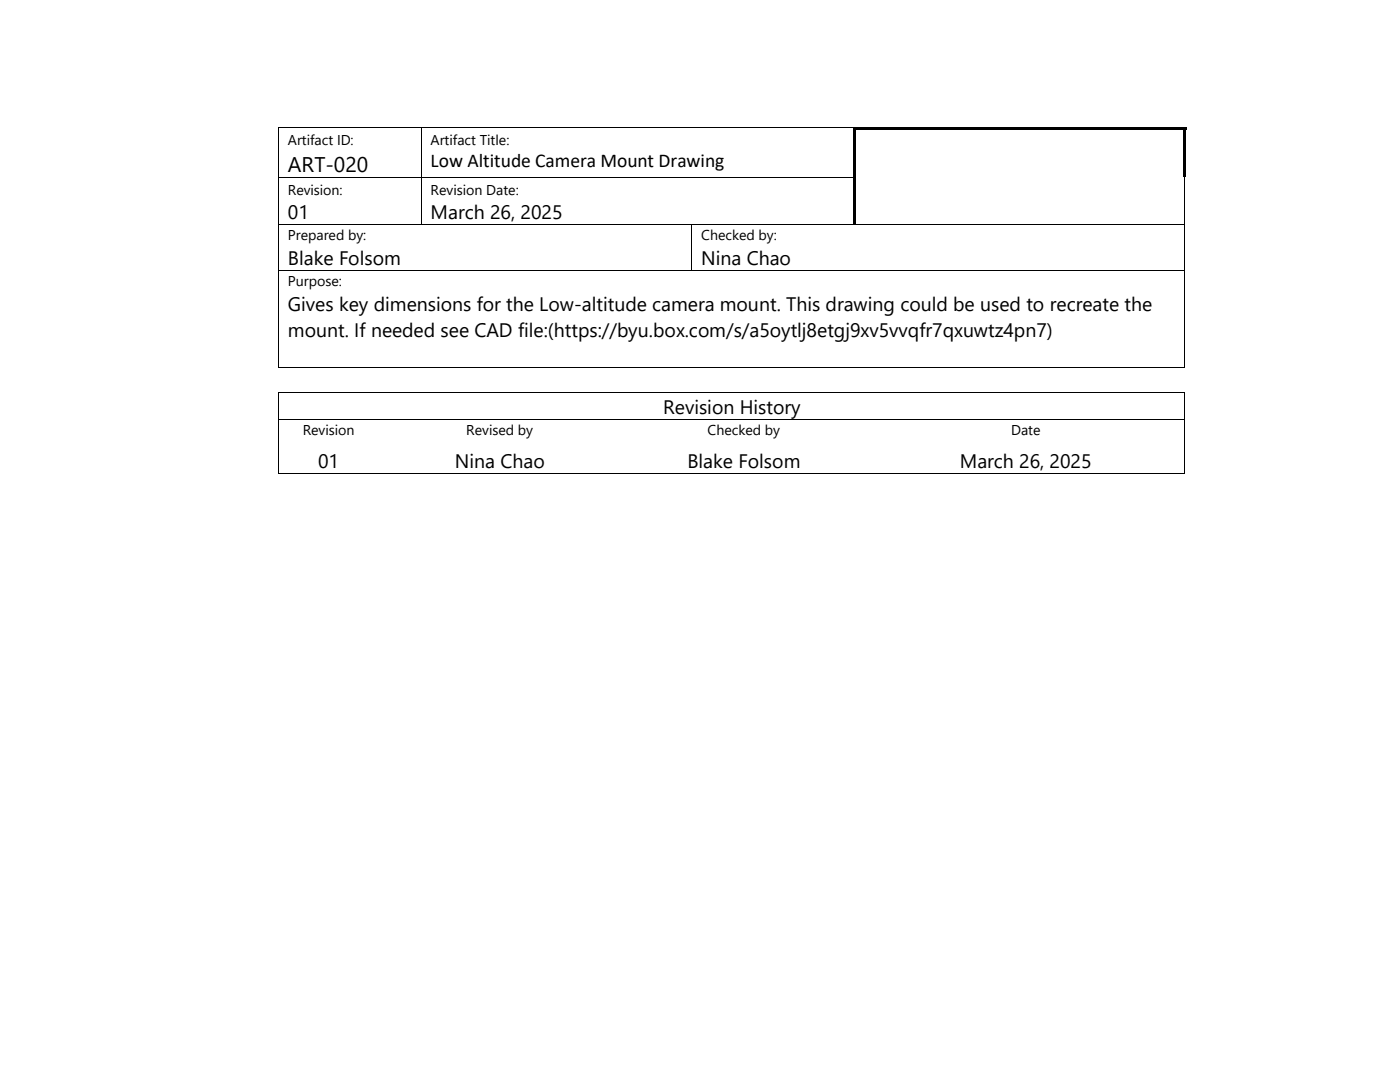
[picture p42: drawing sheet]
<svg xmlns="http://www.w3.org/2000/svg" width="279mm" height="216mm" viewBox="0 0 279 216" stroke-linecap="round" stroke-linejoin="round" font-family="sans-serif">
<defs><g id="words">
<text font-size="4.2" x="57.5" y="34.3">ART-020</text>
<g font-size="3.9">
<text x="85.9" y="33.4">Low Altitude Camera Mount Drawing</text>
<text x="57.5" y="43.8">01</text>
<text x="85.9" y="43.8">March 26, 2025</text>
<text x="57.5" y="52.9">Blake Folsom</text>
<text x="139.9" y="52.9">Nina Chao</text>
<text x="57.5" y="62">Gives key dimensions for the Low-altitude camera mount. This drawing could be used to recreate the</text>
<text x="57.5" y="67.2">mount. If needed see CAD file:(https://byu.box.com/s/a5oytlj8etgj9xv5vvqfr7qxuwtz4pn7)</text>
<text x="132.4" y="82.6">Revision History</text>
<text x="63.5" y="93.3">01</text>
<text x="90.8" y="93.3">Nina Chao</text>
<text x="137.2" y="93.3">Blake Folsom</text>
<text x="191.5" y="93.3">March 26, 2025</text>
</g>
<g font-size="2.8">
<text x="57.5" y="29">Artifact ID:</text>
<text x="85.9" y="29">Artifact Title:</text>
<text x="57.5" y="38.9">Revision:</text>
<text x="85.9" y="38.9">Revision Date:</text>
<text x="57.5" y="48">Prepared by:</text>
<text x="139.9" y="48">Checked by:</text>
<text x="57.5" y="57.1">Purpose:</text>
<text x="60.4" y="86.9">Revision</text>
<text x="93.1" y="86.9">Revised by</text>
<text x="141.2" y="86.9">Checked by</text>
<text x="201.8" y="86.9">Date</text>
</g>
</g></defs>
<g fill="#000">
<path d="M55.5 25.4h.1v.6h-.1z" fill-rule="evenodd"/>
<path d="M55.5 25.4h.1v.2h-.1z" fill-rule="evenodd"/>
<path d="M55.5 35.3h.1v.6h-.1z" fill-rule="evenodd"/>
<path d="M84 25.6h.1v.4h-.1z" fill-rule="evenodd"/>
<path d="M84 25.4h.1v.2h-.1z" fill-rule="evenodd"/>
<path d="M84 35.3h.1v.6h-.1z" fill-rule="evenodd"/>
<path d="M170.4 25.4h.5v.6h-.5z" fill-rule="evenodd"/>
<path d="M170.4 25.4h.5v.5h-.5z" fill-rule="evenodd"/>
<path d="M170.4 26h.5v9.3h-.5z" fill-rule="evenodd"/>
<path d="M170.4 35.3h.5v.6h-.5z" fill-rule="evenodd"/>
<path d="M170.9 25.4h65.4v.5h-65.4z" fill-rule="evenodd"/>
<path d="M236.1 26h.5v9.3h-.5z" fill-rule="evenodd"/>
<path d="M236.3 25.4h.5v.6h-.5z" fill-rule="evenodd"/>
<path d="M236.3 25.4h.5v.5h-.5z" fill-rule="evenodd"/>
<path d="M236.3 35.3h.2v.6h-.2z" fill-rule="evenodd"/>
<path d="M55.5 44.8h.1v.1h-.1z" fill-rule="evenodd"/>
<path d="M55.5 53.9h.1v.1h-.1z" fill-rule="evenodd"/>
<path d="M84 44.8h.1v.1h-.1z" fill-rule="evenodd"/>
<path d="M137.9 44.8h.2v.1h-.2z" fill-rule="evenodd"/>
<path d="M137.9 53.9h.2v.1h-.2z" fill-rule="evenodd"/>
<path d="M170.4 35.9h.5v8.9h-.5z" fill-rule="evenodd"/>
<path d="M170.4 44.8h.1v.1h-.1z" fill-rule="evenodd"/>
<path d="M236.3 44.8h.2v.1h-.2z" fill-rule="evenodd"/>
<path d="M236.3 53.9h.2v.1h-.2z" fill-rule="evenodd"/>
<path d="M55.5 73.3h.1v.2h-.1z" fill-rule="evenodd"/>
<path d="M55.5 73.3h.1v.2h-.1z" fill-rule="evenodd"/>
<path d="M55.6 78.2h.2v.2h-.2z" fill-rule="evenodd"/>
<path d="M55.6 78.2h.2v.2h-.2z" fill-rule="evenodd"/>
<path d="M236.3 73.3h.2v.2h-.2z" fill-rule="evenodd"/>
<path d="M236.3 73.3h.2v.2h-.2z" fill-rule="evenodd"/>
<path d="M236.4 78.2h.2v.2h-.2z" fill-rule="evenodd"/>
<path d="M236.4 78.2h.2v.2h-.2z" fill-rule="evenodd"/>
<path d="M55.6 83.7h.2v.1h-.2z" fill-rule="evenodd"/>
<path d="M55.6 94.4h.2v.2h-.2z" fill-rule="evenodd"/>
<path d="M55.6 94.4h.2v.2h-.2z" fill-rule="evenodd"/>
<path d="M75.2 94.4h.2v.2h-.2z" fill-rule="evenodd"/>
<path d="M75.5 83.7h.2v.1h-.2z" fill-rule="evenodd"/>
<path d="M123.7 94.4h.2v.2h-.2z" fill-rule="evenodd"/>
<path d="M124 83.7h.1v.1h-.1z" fill-rule="evenodd"/>
<path d="M172.7 94.4h.2v.2h-.2z" fill-rule="evenodd"/>
<path d="M173 83.7h.1v.1h-.1z" fill-rule="evenodd"/>
<path d="M236.4 83.7h.2v.1h-.2z" fill-rule="evenodd"/>
<path d="M236.4 94.4h.2v.2h-.2z" fill-rule="evenodd"/>
<path d="M236.4 94.4h.2v.2h-.2z" fill-rule="evenodd"/>
</g>
<g fill="none" stroke="#000" stroke-width=".2">
<path d="M55.5 26v9.3M55.5 35.9v8.9M55.6 25.5h28.4M55.6 35.4h28.4M84 26v9.3M84 35.9v8.9M84.1 25.5h86.3M84.1 35.4h86.3M236.4 35.9v8.9M55.5 44.9v9M55.5 54v19.3M55.6 44.8h28.4"/>
<path d="M55.6 53.9h82.3M84.1 44.8h53.8M138 44.9v9M138.1 44.8h32.3M138.1 53.9h98.2M170.5 44.8h65.8M236.4 44.9v9M236.4 54v19.3M55.6 73.4h180.7M55.7 78.4v5.3M55.8 78.3h180.6M236.5 78.4v5.3"/>
<path d="M55.7 83.8v10.6M55.8 83.8h19.7M55.8 94.5h180.6M75.7 83.8h48.3M124.1 83.8h48.9M173.1 83.8h63.3M236.5 83.8v10.6"/>
</g>
<use href="#words"/>
</svg>
